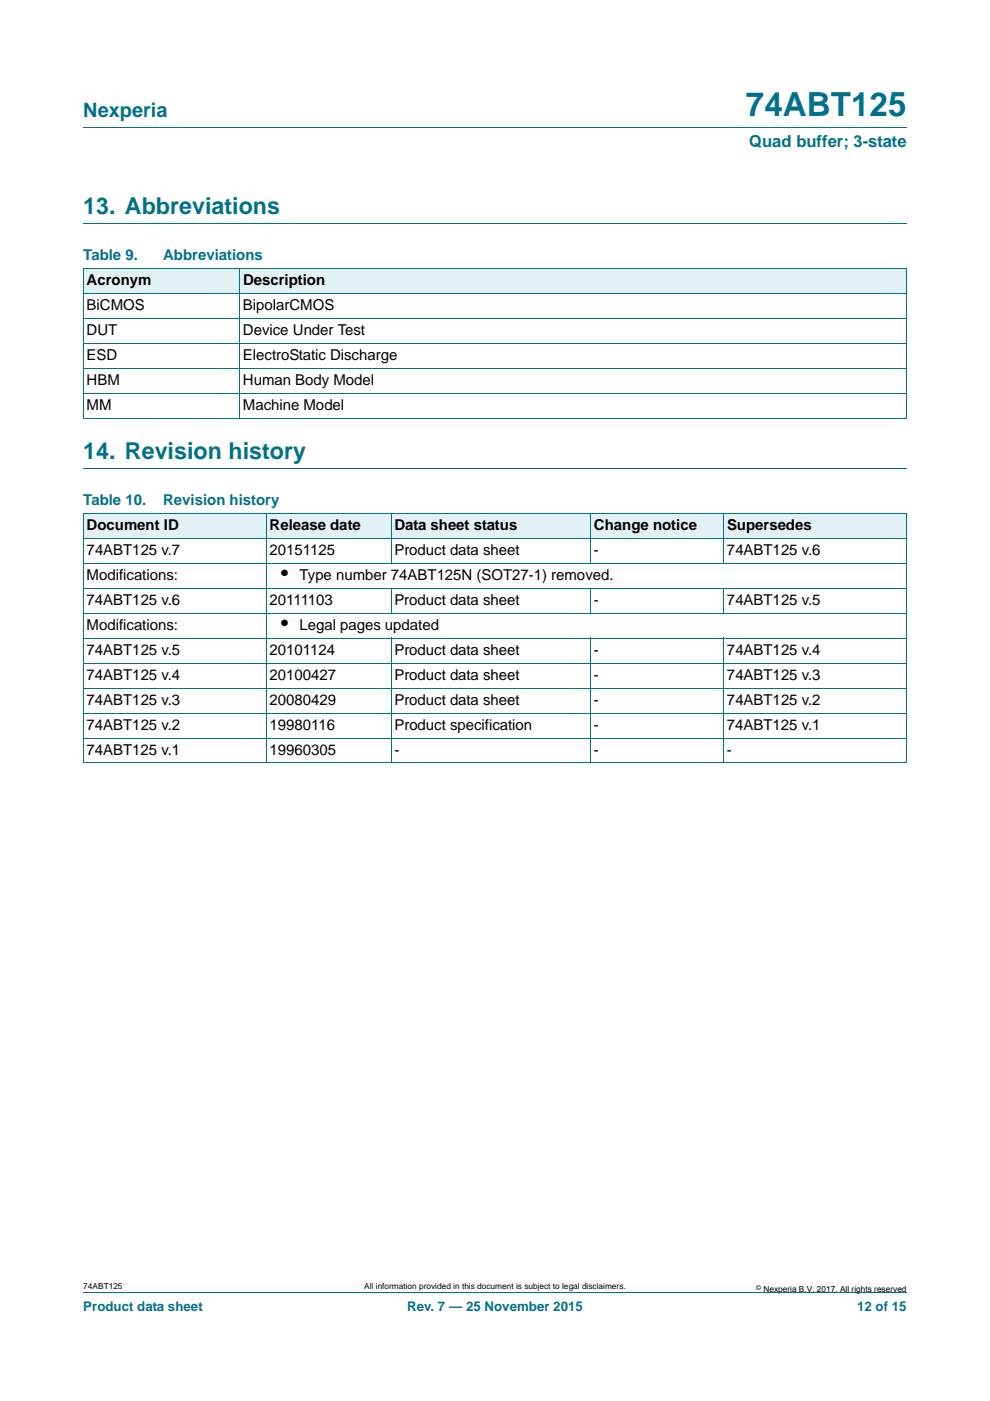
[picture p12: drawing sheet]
<svg xmlns="http://www.w3.org/2000/svg" width="210mm" height="297mm" viewBox="0 0 210 297" stroke-linecap="round" stroke-linejoin="round" font-family="sans-serif">
<defs><g id="words">
<text font-size="7" fill="#00718a" x="158.2" y="24.6">74ABT125</text>
<g font-size="4.9" fill="#00718a">
<text x="17.7" y="45.4">13. Abbreviations</text>
<text x="17.7" y="97.3">14. Revision history</text>
</g>
<text font-size="4.2" fill="#00718a" x="17.7" y="24.9">Nexperia</text>
<g font-size="4.2">
<text x="59.6" y="122.9">•</text>
<text x="59.6" y="133.5">•</text>
</g>
<text font-size="3.5" fill="#00718a" x="158.9" y="31.1">Quad buffer; 3-state</text>
<g font-size="3.2" fill="#00718a">
<text x="17.7" y="55.2">Table 9.</text>
<text x="34.6" y="55.2">Abbreviations</text>
<text x="17.7" y="107.1">Table 10.</text>
<text x="34.6" y="107.1">Revision history</text>
</g>
<g font-size="3.2">
<text x="18.4" y="65.8">BiCMOS</text>
<text x="18.4" y="60.5">Acronym</text>
<text x="51.5" y="65.8">BipolarCMOS</text>
<text x="51.5" y="60.5">Description</text>
<text x="18.4" y="71.1">DUT</text>
<text x="51.5" y="71.1">Device Under Test</text>
<text x="18.4" y="76.4">ESD</text>
<text x="51.5" y="76.4">ElectroStatic Discharge</text>
<text x="18.4" y="81.7">HBM</text>
<text x="51.5" y="81.7">Human Body Model</text>
<text x="18.4" y="87">MM</text>
<text x="51.5" y="87">Machine Model</text>
<text x="18.4" y="112.4">Document ID</text>
<text x="57.2" y="112.4">Release date</text>
<text x="83.7" y="112.4">Data sheet status</text>
<text x="126" y="112.4">Change notice</text>
<text x="154.2" y="112.4">Supersedes</text>
<text x="18.4" y="117.6">74ABT125 v.7</text>
<text x="57.2" y="117.6">20151125</text>
<text x="83.6" y="117.6">Product data sheet</text>
<text x="126" y="117.6">-</text>
<text x="154.2" y="117.6">74ABT125 v.6</text>
<text x="18.4" y="122.9">Modifications:</text>
<text x="63.5" y="122.9">Type number 74ABT125N (SOT27-1) removed.</text>
<text x="18.4" y="128.2">74ABT125 v.6</text>
<text x="57.2" y="128.2">20111103</text>
<text x="83.6" y="128.2">Product data sheet</text>
<text x="126" y="128.2">-</text>
<text x="154.2" y="128.2">74ABT125 v.5</text>
<text x="18.4" y="133.5">Modifications:</text>
<text x="63.5" y="133.5">Legal pages updated</text>
<text x="18.4" y="138.8">74ABT125 v.5</text>
<text x="57.2" y="138.8">20101124</text>
<text x="83.6" y="138.8">Product data sheet</text>
<text x="126" y="138.8">-</text>
<text x="154.2" y="138.8">74ABT125 v.4</text>
<text x="18.4" y="144.1">74ABT125 v.4</text>
<text x="18.4" y="149.4">74ABT125 v.3</text>
<text x="57.2" y="144.1">20100427</text>
<text x="57.2" y="149.4">20080429</text>
<text x="83.7" y="144.1">Product data sheet</text>
<text x="83.7" y="149.4">Product data sheet</text>
<text x="126" y="144.1">-</text>
<text x="126" y="149.4">-</text>
<text x="154.2" y="144.1">74ABT125 v.3</text>
<text x="154.2" y="149.4">74ABT125 v.2</text>
<text x="18.4" y="154.7">74ABT125 v.2</text>
<text x="57.2" y="154.7">19980116</text>
<text x="83.7" y="154.7">Product specification</text>
<text x="126" y="154.7">-</text>
<text x="154.2" y="154.7">74ABT125 v.1</text>
<text x="18.4" y="160">74ABT125 v.1</text>
<text x="57.2" y="160">19960305</text>
<text x="83.6" y="160">-</text>
<text x="126" y="160">-</text>
<text x="154.2" y="160">-</text>
</g>
<g font-size="2.8" fill="#00718a">
<text x="17.7" y="277.9">Product data sheet</text>
<text x="86.4" y="277.9">Rev. 7 — 25 November 2015</text>
<text x="181.8" y="277.9">12 of 15</text>
</g>
<g font-size="1.8">
<text x="17.7" y="273.3">74ABT125</text>
<text x="77.3" y="273.3">All information provided in this document is subject to legal disclaimers.</text>
<text x="161.9" y="273.9">Nexperia B.V. 2017. All rights reserved</text>
</g>
<text font-size="1.4" x="160.4" y="273.4">©</text>
</g></defs>
<path d="M17.7 27h174.6M17.7 47.4h174.6M17.7 99.3h174.6M17.7 273.9h174.6" fill="none" stroke="#00718a" stroke-width=".21"/>
<g fill="#e2f1f4">
<path d="M17.7 57h33.1v5.3h-33.1z"/>
<path d="M50.8 57h141.5v5.3h-141.5z"/>
<path d="M17.7 108.8h38.8v5.3h-38.8z"/>
<path d="M56.5 108.8h26.4v5.3h-26.4z"/>
<path d="M82.9 108.8h42.4v5.3h-42.4z"/>
<path d="M125.3 108.8h28.2v5.3h-28.2z"/>
<path d="M153.5 108.8h38.8v5.3h-38.8z"/>
</g>
<g fill="none" stroke="#00718a" stroke-width=".21">
<path d="M17.6 57h174.7M17.7 57v31.7M50.8 56.9v31.9M192.3 57v31.7h-174.7M17.6 62.3h174.7M17.6 67.6h174.7M17.6 72.8h174.7M17.6 78.1h174.7M17.6 83.4h174.7M17.6 108.8h174.7M17.6 114.1h174.7M17.6 119.4h174.7"/>
<path d="M17.7 108.9v52.8M56.5 108.8v53M82.9 108.8v10.6M125.3 108.8v10.6M153.5 108.8v10.6M192.3 108.9v52.8M17.6 124.7h174.7M17.6 130h174.7M17.6 135.3h174.7M82.9 124.7v5.3M82.9 135.3v26.5M125.3 124.7v5.3"/>
<path d="M125.3 135.3v26.5M153.5 124.7v5.3M153.5 135.3v26.5M17.6 140.6h174.7M17.6 145.9h174.7M17.6 151.2h174.7M17.6 156.5h174.7M17.6 161.8h174.7"/>
</g>
<use href="#words"/>
</svg>
